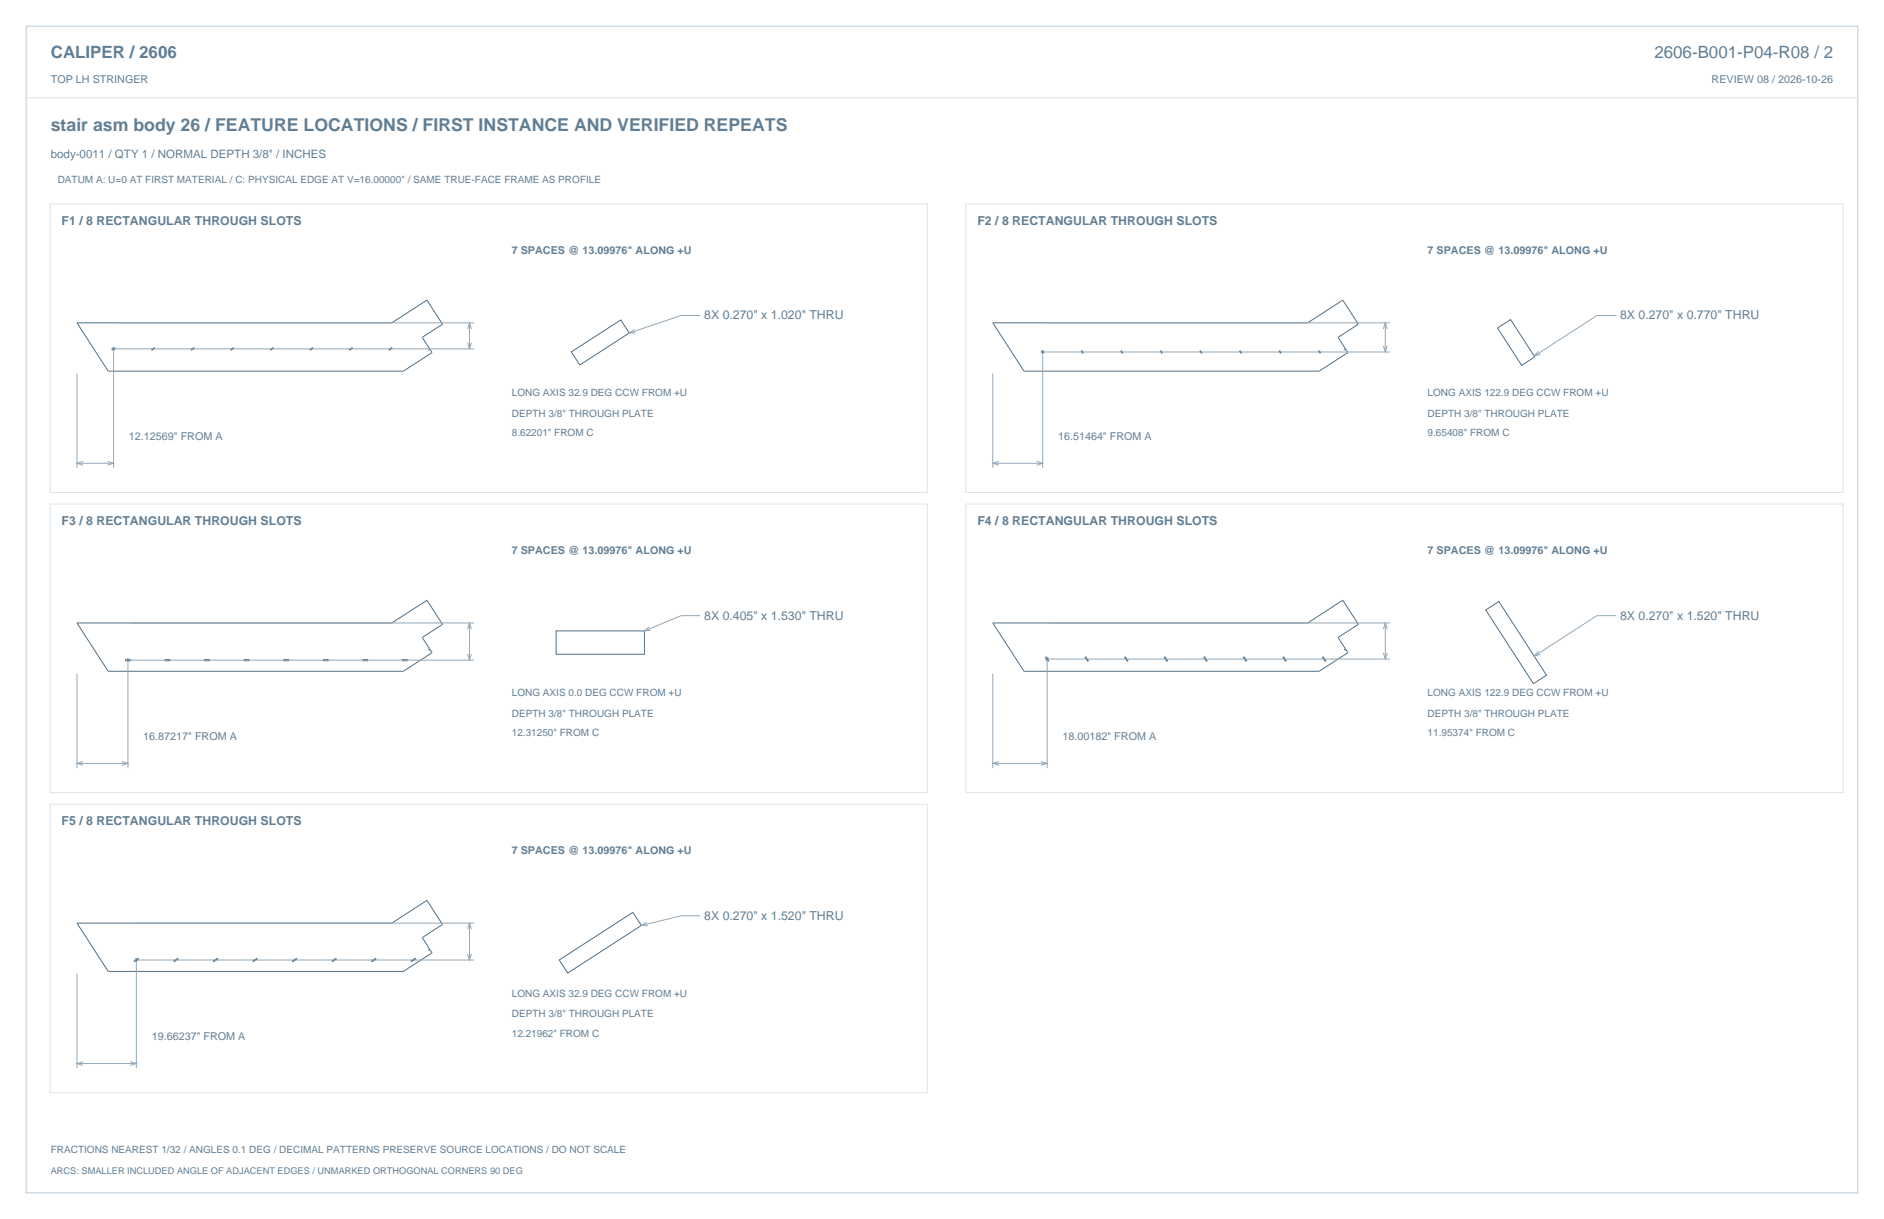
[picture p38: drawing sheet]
<svg xmlns="http://www.w3.org/2000/svg" width="864mm" height="559mm" viewBox="0 0 864 559" stroke-linecap="round" stroke-linejoin="round" font-family="sans-serif">
<defs><g id="words">
<text font-size="8.1" fill="#617e94" x="23" y="60">stair asm body 26 / FEATURE LOCATIONS / FIRST INSTANCE AND VERIFIED REPEATS</text>
<g font-size="7.8" fill="#617e94">
<text x="23" y="27">CALIPER / 2606</text>
<text x="758" y="27">2606-B001-P04-R08 / 2</text>
</g>
<g font-size="5.6" fill="#617e94">
<text x="28" y="103">F1 / 8 RECTANGULAR THROUGH SLOTS</text>
<text x="448" y="103">F2 / 8 RECTANGULAR THROUGH SLOTS</text>
<text x="323" y="146">8X 0.270&quot; x 1.020&quot; THRU</text>
<text x="743" y="146">8X 0.270&quot; x 0.770&quot; THRU</text>
<text x="28" y="241">F3 / 8 RECTANGULAR THROUGH SLOTS</text>
<text x="448" y="241">F4 / 8 RECTANGULAR THROUGH SLOTS</text>
<text x="323" y="284">8X 0.405&quot; x 1.530&quot; THRU</text>
<text x="743" y="284">8X 0.270&quot; x 1.520&quot; THRU</text>
<text x="28" y="378">F5 / 8 RECTANGULAR THROUGH SLOTS</text>
<text x="323" y="422">8X 0.270&quot; x 1.520&quot; THRU</text>
</g>
<text font-size="5.3" fill="#617e94" x="23" y="72">body-0011 / QTY 1 / NORMAL DEPTH 3/8&quot; / INCHES</text>
<g font-size="4.9" fill="#617e94">
<text x="23" y="38">TOP LH STRINGER</text>
<text x="785" y="38">REVIEW 08 / 2026-10-26</text>
<text x="235" y="116">7 SPACES @ 13.09976&quot; ALONG +U</text>
<text x="654" y="116">7 SPACES @ 13.09976&quot; ALONG +U</text>
<text x="59" y="202">12.12569&quot; FROM A</text>
<text x="485" y="202">16.51464&quot; FROM A</text>
<text x="235" y="254">7 SPACES @ 13.09976&quot; ALONG +U</text>
<text x="654" y="254">7 SPACES @ 13.09976&quot; ALONG +U</text>
<text x="66" y="339">16.87217&quot; FROM A</text>
<text x="487" y="339">18.00182&quot; FROM A</text>
<text x="235" y="392">7 SPACES @ 13.09976&quot; ALONG +U</text>
<text x="70" y="477">19.66237&quot; FROM A</text>
</g>
<g font-size="4.6" fill="#617e94">
<text x="26" y="84">DATUM A: U=0 AT FIRST MATERIAL / C: PHYSICAL EDGE AT V=16.00000&quot; / SAME TRUE-FACE FRAME AS PROFILE</text>
<text x="235" y="182">LONG AXIS 32.9 DEG CCW FROM +U</text>
<text x="654" y="182">LONG AXIS 122.9 DEG CCW FROM +U</text>
<text x="235" y="191">DEPTH 3/8&quot; THROUGH PLATE</text>
<text x="654" y="191">DEPTH 3/8&quot; THROUGH PLATE</text>
<text x="235" y="200">8.62201&quot; FROM C</text>
<text x="654" y="200">9.65408&quot; FROM C</text>
<text x="235" y="319">LONG AXIS 0.0 DEG CCW FROM +U</text>
<text x="654" y="319">LONG AXIS 122.9 DEG CCW FROM +U</text>
<text x="235" y="329">DEPTH 3/8&quot; THROUGH PLATE</text>
<text x="654" y="329">DEPTH 3/8&quot; THROUGH PLATE</text>
<text x="235" y="338">12.31250&quot; FROM C</text>
<text x="654" y="338">11.95374&quot; FROM C</text>
<text x="235" y="457">LONG AXIS 32.9 DEG CCW FROM +U</text>
<text x="235" y="466">DEPTH 3/8&quot; THROUGH PLATE</text>
<text x="235" y="475">12.21962&quot; FROM C</text>
<text x="23" y="528">FRACTIONS NEAREST 1/32 / ANGLES 0.1 DEG / DECIMAL PATTERNS PRESERVE SOURCE LOCATIONS / DO NOT SCALE</text>
</g>
<text font-size="4.2" fill="#617e94" x="23" y="538">ARCS: SMALLER INCLUDED ANGLE OF ADJACENT EDGES / UNMARKED ORTHOGONAL CORNERS 90 DEG</text>
</g></defs>
<path d="M12 12h840v535h-840z" fill="none" stroke="#b8cad8" stroke-width=".46"/>
<path d="M12 45h840M23 93h402v133h-402zM443 93h402v133h-402zM23 231h402v132h-402zM443 231h402v132h-402zM23 369h402v132h-402z" fill="none" stroke="#dbe5ed" stroke-width=".46"/>
<g fill="none" stroke="#536f85" stroke-width=".46">
<path d="M35 148h145l16-10 7 11-9 6 3 5 1 2-13 8h-135zM455 148h144l17-10 7 11-10 6 4 5h-1h1l1 2-13 8h-136zM686 150l6-4 12 18-6 3zM51 160h2zM70 160h1zM88 160h1zM106 160h1zM124 160h1zM142 160h1zM160 160h2zM178 160h2zM262 161l23-14 3 6-22 14z"/>
<path d="M478 161v1zM496 161l1 1zM514 161l1 1zM532 161l1 1zM550 161l1 1zM568 161l1 1zM586 161l1 1zM604 161l1 1zM681 280l6-4 22 34-6 3zM35 286h145l16-11 7 11-9 6 3 5-1 1h1l1 1-13 9h-135zM255 289h40v11h-40zM455 286h144l17-11 7 11-10 6 4 5-1 1h1l1 1-13 9h-136z"/>
<path d="M58 302h2v1h-2zM76 302h2v1h-2zM94 302h2v1h-2zM112 302h2v1h-2zM130 302h2v1h-2zM148 302h2v1h-2zM166 302h3v1h-3zM185 302h2v1h-2zM479 301l2 2zM497 301l2 2zM516 301l1 2zM534 301l1 2z"/>
<path d="M552 301l1 2zM570 301l1 2zM588 301l2 2zM606 301l2 2zM35 423h145l16-10 7 11-9 6 3 5h-1h1l1 2-13 8h-135zM62 440h1zM80 440h2zM98 440h2zM116 440h2zM134 440h2zM152 440h2zM170 440h2z"/>
<path d="M188 440h2zM256 440l34-22 4 6-34 22z"/>
</g>
<g fill="none" stroke="#93a8b9" stroke-width=".46">
<path d="M53 148h164M53 160h164M214 151l1-3 1 3M214 157l1 3 1-3M215 148v12M291 151l-3 2h3M321 145h-9l-24 8M479 148h158M634 151l1-3 1 3M634 159l1 2 1-2M635 148v13M741 145h-9l-29 18"/>
<path d="M35 171v43M52 161v53M455 171v43M478 162v52M479 161h158M705 161l-2 2 3-1M35 212h17M38 211l-3 1 3 1M49 211l3 1-3 1M455 212h23M458 211l-3 1 3 1M475 211l3 1-3 1"/>
<path d="M60 286h157M214 288l1-2 1 2M214 300l1 3 1-3M215 286v17M298 287l-3 2h3M321 282h-9l-17 7M481 286h156M634 288l1-2 1 2M634 299l1 3 1-3M635 286v16M705 299l-2 2 3-1M741 282h-9l-29 19"/>
<path d="M35 309v43M59 304v48M60 303h157M455 309v43M480 303v49M481 302h156M35 350h24M38 349l-3 1 3 1M56 349l3 1-3 1M455 350h25M458 349l-3 1 3 1M477 349l3 1-3 1"/>
<path d="M321 420h-9l-18 4M64 423h153M214 426l1-3 1 3M214 437l1 3 1-3M215 423v17M297 423l-3 1h3M35 446v44M63 441v49M64 440h153M35 488h28M38 487l-3 1h3M60 487l3 1h-3"/>
<circle cx="52" cy="160" r=".7"/>
<circle cx="478" cy="161" r=".7"/>
<circle cx="59" cy="303" r=".7"/>
<circle cx="480" cy="302" r=".7"/>
<circle cx="63" cy="440" r=".7"/>
</g>
<use href="#words"/>
</svg>
